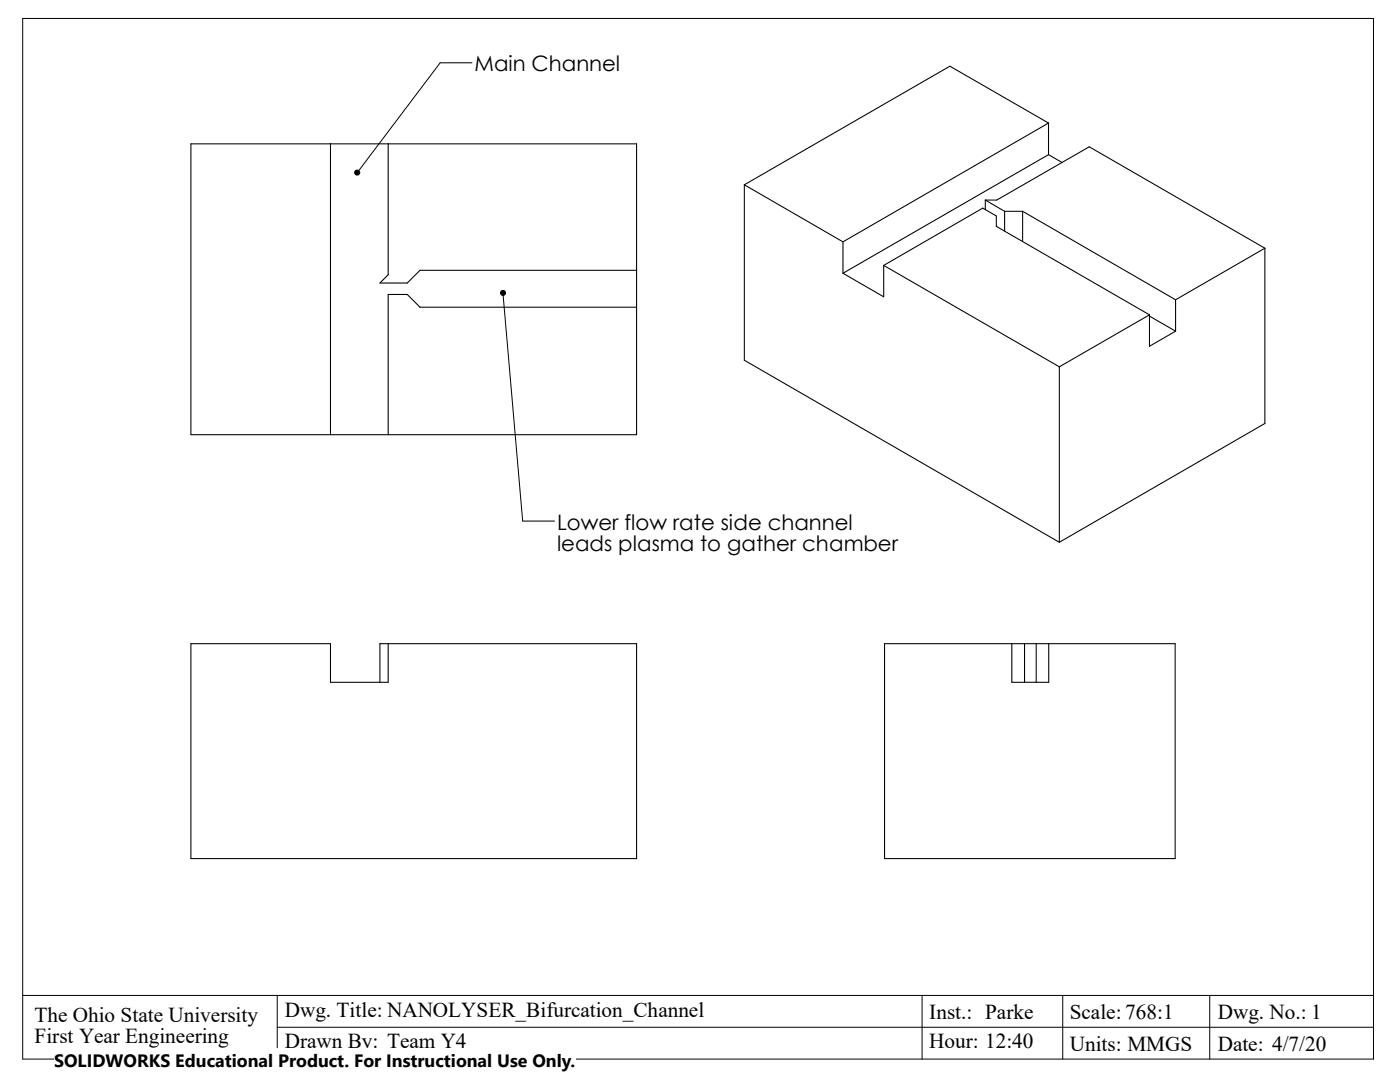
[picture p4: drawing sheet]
<svg xmlns="http://www.w3.org/2000/svg" width="279mm" height="216mm" viewBox="0 0 279 216" stroke-linecap="round" stroke-linejoin="round" font-family="sans-serif">
<defs><g id="words">
<g font-size="4.2">
<text x="94.7" y="14.2">Main Channel</text>
<text x="111.2" y="105.7">Lower flow rate side channel</text>
<text x="111.2" y="109.9">leads plasma to gather chamber</text>
<text x="6.9" y="203.9">The Ohio State University</text>
<text x="56.9" y="202.9">Dwg. Title: NANOLYSER_Bifurcation_Channel</text>
<text x="185.5" y="203.2">Inst.: Parke</text>
<text x="213.5" y="203.2">Scale: 768:1</text>
<text x="243.1" y="203.2">Dwg. No.: 1</text>
<text x="6.9" y="208.1">First Year Engineering</text>
<text x="56.9" y="209.2">Drawn By: Team Y4</text>
<text x="185.5" y="209.2">Hour: 12:40</text>
<text x="213.5" y="209.6">Units: MMGS</text>
<text x="243" y="209.6">Date: 4/7/20</text>
</g>
<text font-size="3.6" x="10.8" y="213">SOLIDWORKS Educational Product. For Instructional Use Only.</text>
</g></defs>
<path d="M4.5 3.7h269.6v207.6h-269.6zM94.2 12.5h-6.4l-16.5 22M100.4 58.5l3.9 45.5h6.4M4.5 198.6h269.6M55.3 198.6v12.7M184 198.6v12.7M212.1 198.6v12.7M241.4 198.6v12.7M55.3 205h218.8" fill="none" stroke="#000" stroke-width=".2"/>
<g fill="none" stroke="#000" stroke-width=".21">
<path d="M38.1 28.7h88.9v58h-88.9zM66 28.7v58M77.5 28.7v26.1l-1.7 1.7h5.5l2.5-2.6h43.2M148.5 36.9v35l62.9 36.3M148.5 36.9l19.7 11.4M196.6 39.9l3.9 2.3M196.6 39.9h2.3l18.5-10.6 35 20.2M196.6 39.9v1.9M209.3 30.9l-41.1 23.6M209.3 30.9l2.7 1.5M209.3 24.6l-19.7-11.4-41.1 23.7M209.3 24.6l-41.1 23.7"/>
<path d="M209.3 24.6v6.3M168.2 48.3v6.2M176.4 53l35 20.2M176.4 53v6.2l-8.2-4.7M176.4 53l19.7-11.5 2.7 1.6v2.1l30.6 17.6M200.5 42.2h3.6M200.5 42.2v3.9M204.1 42.2l30.5 17.6M204.1 42.2v6M234.6 59.8v6.3M252.4 49.5l-17.8 10.3M252.4 49.5v35l-41 23.7"/>
<path d="M127 61.3h-43.2l-2.5-2.5h-3.8v27.9M211.4 73.2v35M229.4 62.8l-18 10.4M229.4 62.8v6.3l5.2-3M229.4 63.1l5.2 3M77.5 128.4v7.7h-11.5v-7.7h-27.9v42.9h88.9v-42.9h-51.2v7.7M176.5 128.4h58v42.9h-58zM201.9 128.4v7.7h7.4v-7.7M204.5 128.4v7.7M206.8 128.4v7.7"/>
</g>
<g fill="#000" stroke="#000" stroke-width=".2">
<path d="M70.9 34.1a.51 .51 0 0 1 .7-.1 .51 .51 0 0 1 .1 .7 .51 .51 0 0 1-.7 .1l.3-.3-.3 .3-.2-.3z" fill-rule="evenodd"/>
<path d="M100 58.1l.3-.1 .1 .5-.1-.5a.5 .5 0 0 1 .6 .5 .5 .5 0 0 1-.8 .4 .5 .5 0 0 1-.1-.8z" fill-rule="evenodd"/>
</g>
<path d="M10.8 209.2h104.1v6.7h-104.1z" fill="#fff"/>
<use href="#words"/>
</svg>
